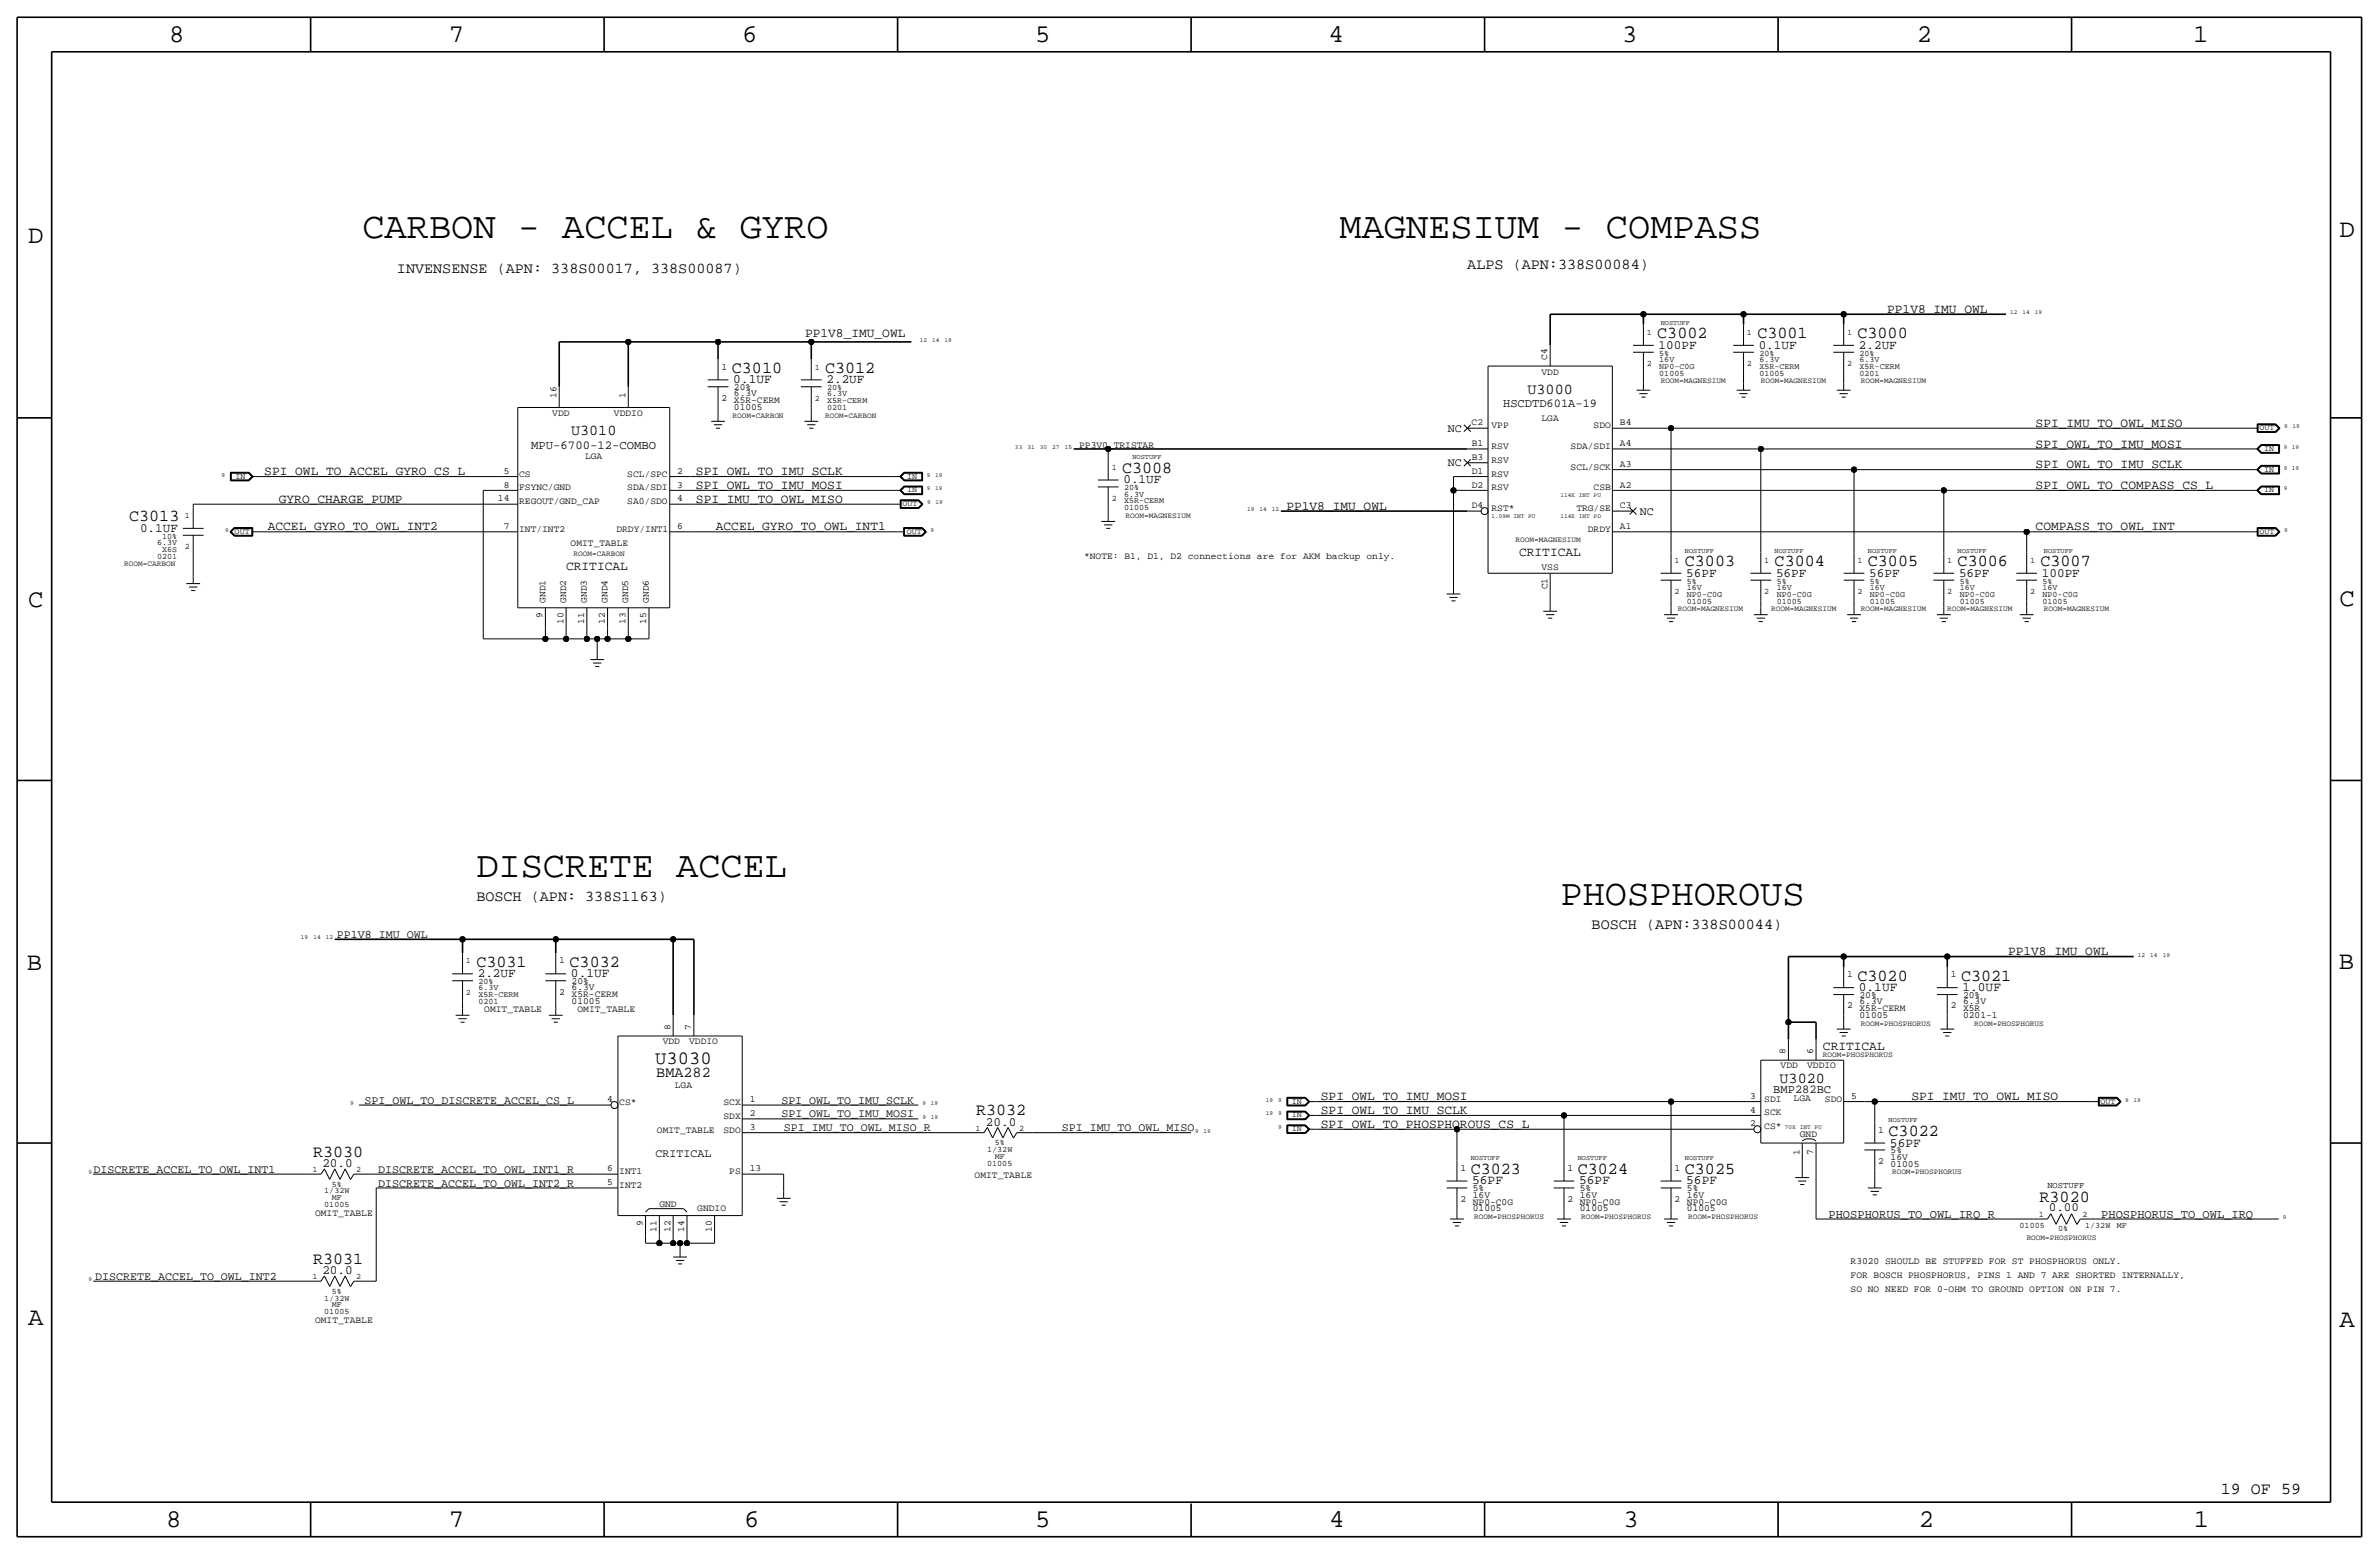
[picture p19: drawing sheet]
<svg xmlns="http://www.w3.org/2000/svg" width="875mm" height="572mm" viewBox="0 0 875 572" stroke-linecap="round" stroke-linejoin="round" font-family="sans-serif">
<defs><g id="words">
<g font-size="13.6">
<text x="133.3" y="87.6">CARBON - ACCEL &amp; GYRO</text>
<text x="492.7" y="87.6">MAGNESIUM - COMPASS</text>
<text x="175.2" y="322.6">DISCRETE ACCEL</text>
<text x="574" y="332.7">PHOSPHOROUS</text>
</g>
<g font-size="9.4">
<text x="62.2" y="15.5">8</text>
<text x="165.1" y="15.5">7</text>
<text x="273" y="15.5">6</text>
<text x="380.7" y="15.5">5</text>
<text x="488.7" y="15.5">4</text>
<text x="596.6" y="15.5">3</text>
<text x="705" y="15.5">2</text>
<text x="806.6" y="15.5">1</text>
<text x="10.4" y="89.4">D</text>
<text x="860.5" y="87.1">D</text>
<text x="10.4" y="223.3">C</text>
<text x="860.5" y="222.8">C</text>
<text x="9.9" y="356.6">B</text>
<text x="860.2" y="356.4">B</text>
<text x="10.4" y="487.4">A</text>
<text x="860.5" y="488.2">A</text>
<text x="61.2" y="561.6">8</text>
<text x="165.1" y="561.6">7</text>
<text x="273.8" y="561.6">6</text>
<text x="380.7" y="561.6">5</text>
<text x="488.9" y="561.6">4</text>
<text x="597.1" y="561.6">3</text>
<text x="705.8" y="561.6">2</text>
<text x="806.9" y="561.6">1</text>
</g>
<text font-size="6.9" x="241" y="391.2">U3030</text>
<g font-size="6.2">
<text x="609.5" y="124.5">C3002</text>
<text x="646.4" y="124.5">C3001</text>
<text x="683.2" y="124.5">C3000</text>
<text x="269.2" y="137.2">C3010</text>
<text x="303.5" y="137.2">C3012</text>
<text x="412.7" y="174">C3008</text>
<text x="47.5" y="191.8">C3013</text>
<text x="619.7" y="208.3">C3003</text>
<text x="652.7" y="208.3">C3004</text>
<text x="687" y="208.3">C3005</text>
<text x="720" y="208.3">C3006</text>
<text x="750.5" y="208.3">C3007</text>
<text x="175.2" y="355.6">C3031</text>
<text x="209.5" y="355.6">C3032</text>
<text x="683.2" y="360.7">C3020</text>
<text x="721.3" y="360.7">C3021</text>
<text x="359" y="410.2">R3032</text>
<text x="694.6" y="417.8">C3022</text>
<text x="115.2" y="425.5">R3030</text>
<text x="541" y="431.8">C3023</text>
<text x="580.3" y="431.8">C3024</text>
<text x="619.7" y="431.8">C3025</text>
<text x="750.2" y="442">R3020</text>
<text x="115.2" y="464.8">R3031</text>
<text x="816.8" y="549.5">19 OF 59</text>
</g>
<g font-size="5.6">
<text x="146" y="100.3">INVENSENSE (APN: 338S00017, 338S00087)</text>
<text x="539.7" y="99.1">ALPS (APN:338S00084)</text>
<text x="561.8" y="144.8">U3000</text>
<text x="210" y="160">U3010</text>
<text x="175.2" y="331.5">BOSCH (APN: 338S1163)</text>
<text x="585.4" y="341.6">BOSCH (APN:338S00044)</text>
<text x="241.4" y="396.2">BMA282</text>
<text x="654.5" y="398.3">U3020</text>
</g>
<g font-size="4.7">
<text x="694.1" y="115.1">PP1V8_IMU_OWL</text>
<text x="296.1" y="123.9">PP1V8_IMU_OWL</text>
<text x="610.1" y="128.3">100PF</text>
<text x="646.9" y="128.3">0.1UF</text>
<text x="683.7" y="128.3">2.2UF</text>
<text x="269.7" y="141">0.1UF</text>
<text x="304" y="141">2.2UF</text>
<text x="748.7" y="157">SPI_IMU_TO_OWL_MISO</text>
<text x="748.7" y="164.6">SPI_OWL_TO_IMU_MOSI</text>
<text x="748.7" y="172.2">SPI_OWL_TO_IMU_SCLK</text>
<text x="97.2" y="174.8">SPI_OWL_TO_ACCEL_GYRO_CS_L</text>
<text x="256" y="174.8">SPI_OWL_TO_IMU_SCLK</text>
<text x="256" y="179.8">SPI_OWL_TO_IMU_MOSI</text>
<text x="413.2" y="177.8">0.1UF</text>
<text x="748.7" y="179.8">SPI_OWL_TO_COMPASS_CS_L</text>
<text x="102.6" y="184.9">GYRO_CHARGE_PUMP</text>
<text x="256" y="184.9">SPI_IMU_TO_OWL_MISO</text>
<text x="473.2" y="187.5">PP1V8_IMU_OWL</text>
<text x="51.5" y="195.6">0.1UF</text>
<text x="98.5" y="195.1">ACCEL_GYRO_TO_OWL_INT2</text>
<text x="263.3" y="195.1">ACCEL_GYRO_TO_OWL_INT1</text>
<text x="748.7" y="195.1">COMPASS_TO_OWL_INT</text>
<text x="208.2" y="209.5">CRITICAL</text>
<text x="558.7" y="204.5">CRITICAL</text>
<text x="620.2" y="212.1">56PF</text>
<text x="653.2" y="212.1">56PF</text>
<text x="687.5" y="212.1">56PF</text>
<text x="720.5" y="212.1">56PF</text>
<text x="751" y="212.1">100PF</text>
<text x="738.6" y="351.3">PP1V8_IMU_OWL</text>
<text x="175.7" y="359.4">2.2UF</text>
<text x="210" y="359.4">0.1UF</text>
<text x="683.7" y="364.5">0.1UF</text>
<text x="721.8" y="364.5">1.0UF</text>
<text x="670.5" y="386.1">CRITICAL</text>
<text x="485.9" y="404.6">SPI_OWL_TO_IMU_MOSI</text>
<text x="703" y="404.6">SPI_IMU_TO_OWL_MISO</text>
<text x="485.9" y="409.7">SPI_OWL_TO_IMU_SCLK</text>
<text x="362.7" y="414">20.0</text>
<text x="485.9" y="414.8">SPI_OWL_TO_PHOSPHOROUS_CS_L</text>
<text x="695.1" y="421.6">56PF</text>
<text x="118.6" y="429">20.0</text>
<text x="541.5" y="435.6">56PF</text>
<text x="580.8" y="435.6">56PF</text>
<text x="620.2" y="435.6">56PF</text>
<text x="753.6" y="445.5">0.00</text>
<text x="118.6" y="468.4">20.0</text>
</g>
<text font-size="4.5" x="195.4" y="165.1">MPU-6700-12-COMBO</text>
<g font-size="4.4">
<text x="552.9" y="149.9">HSCDTD601A-19</text>
<text x="652.2" y="401.8">BMP282BC</text>
<text x="672.5" y="447.8">PHOSPHORUS_TO_OWL_IRQ_R</text>
<text x="772.9" y="447.8">PHOSPHORUS_TO_OWL_IRQ</text>
</g>
<g font-size="4.3">
<text x="532.5" y="158.8">NC</text>
<text x="532.5" y="171.5">NC</text>
<text x="603.2" y="189.2">NC</text>
<text x="123.9" y="344.9">PP1V8_IMU_OWL</text>
<text x="134.1" y="405.9">SPI_OWL_TO_DISCRETE_ACCEL_CS_L</text>
<text x="287.4" y="405.9">SPI_OWL_TO_IMU_SCLK</text>
<text x="287.4" y="411">SPI_OWL_TO_IMU_MOSI</text>
<text x="288.3" y="416">SPI_IMU_TO_OWL_MISO_R</text>
<text x="390.5" y="416.1">SPI_IMU_TO_OWL_MISO</text>
<text x="241.1" y="425.5">CRITICAL</text>
<text x="34.4" y="431.3">DISCRETE_ACCEL_TO_OWL_INT1</text>
<text x="139.1" y="431.3">DISCRETE_ACCEL_TO_OWL_INT1_R</text>
<text x="139.1" y="436.4">DISCRETE_ACCEL_TO_OWL_INT2_R</text>
<text x="35" y="470.7">DISCRETE_ACCEL_TO_OWL_INT2</text>
</g>
<g font-size="3.5">
<text x="265.4" y="135.9">1</text>
<text x="567" y="137.9">VDD</text>
<text x="569.1" y="132.3" transform="rotate(-90 569.1 132.3)">C4</text>
<text x="270" y="143.5">20%</text>
<text x="204.7" y="146.3" transform="rotate(-90 204.7 146.3)">16</text>
<text x="230.1" y="146.3" transform="rotate(-90 230.1 146.3)">1</text>
<text x="265.4" y="147.3">2</text>
<text x="270" y="145.8">6.3V</text>
<text x="270" y="148.3">X5R-CERM</text>
<text x="203.1" y="152.9">VDD</text>
<text x="225.8" y="153.1">VDDIO</text>
<text x="270" y="150.9">01005</text>
<text x="567" y="154.9">LGA</text>
<text x="541.3" y="156.5">C2</text>
<text x="548.6" y="157.5">VPP</text>
<text x="586.2" y="157.5">SDO</text>
<text x="595.8" y="156.5">B4</text>
<text x="397" y="164.6">PP3V0_TRISTAR</text>
<text x="541.3" y="164.1">B1</text>
<text x="548.6" y="165.1">RSV</text>
<text x="577.7" y="165.1">SDA/SDI</text>
<text x="595.8" y="164.1">A4</text>
<text x="215.2" y="168.9">LGA</text>
<text x="541.3" y="169.2">B3</text>
<text x="548.6" y="170.2">RSV</text>
<text x="577.7" y="172.7">SCL/SCK</text>
<text x="595.8" y="171.7">A3</text>
<text x="185.3" y="179.3">8</text>
<text x="185.3" y="174.2">5</text>
<text x="191" y="175.3">CS</text>
<text x="230.7" y="175.3">SCL/SPC</text>
<text x="249.1" y="179.3">3</text>
<text x="249.1" y="174.2">2</text>
<text x="541.3" y="179.3">D2</text>
<text x="541.3" y="174.2">D1</text>
<text x="548.6" y="175.3">RSV</text>
<text x="595.8" y="179.3">A2</text>
<text x="183.2" y="184.4">14</text>
<text x="191" y="180.3">FSYNC/GND</text>
<text x="191" y="185.4">REGOUT/GND_CAP</text>
<text x="230.7" y="180.3">SDA/SDI</text>
<text x="230.7" y="185.4">SA0/SDO</text>
<text x="249.1" y="184.4">4</text>
<text x="548.6" y="180.3">RSV</text>
<text x="586.2" y="180.3">CSB</text>
<text x="541.3" y="186.9">D4</text>
<text x="548.6" y="188">RST*</text>
<text x="579.8" y="188">TRG/SE</text>
<text x="595.8" y="186.9">C3</text>
<text x="185.3" y="194.6">7</text>
<text x="191" y="195.6">INT/INT2</text>
<text x="226.7" y="195.6">DRDY/INT1</text>
<text x="249.1" y="194.6">6</text>
<text x="584" y="195.6">DRDY</text>
<text x="595.8" y="194.6">A1</text>
<text x="209.9" y="200.7">OMIT_TABLE</text>
<text x="398.7" y="205.7">*NOTE: B1, D1, D2 connections are for AKM backup only.</text>
<text x="567" y="209.5">VSS</text>
<text x="200.6" y="221.7" transform="rotate(-90 200.6 221.7)">GND1</text>
<text x="208.2" y="221.7" transform="rotate(-90 208.2 221.7)">GND2</text>
<text x="215.8" y="221.7" transform="rotate(-90 215.8 221.7)">GND3</text>
<text x="223.5" y="221.7" transform="rotate(-90 223.5 221.7)">GND4</text>
<text x="231.1" y="221.7" transform="rotate(-90 231.1 221.7)">GND5</text>
<text x="238.7" y="221.7" transform="rotate(-90 238.7 221.7)">GND6</text>
<text x="569.2" y="216.8" transform="rotate(-90 569.2 216.8)">C1</text>
<text x="199.6" y="227.4" transform="rotate(-90 199.6 227.4)">9</text>
<text x="207.2" y="229.5" transform="rotate(-90 207.2 229.5)">10</text>
<text x="214.8" y="229.5" transform="rotate(-90 214.8 229.5)">11</text>
<text x="222.5" y="229.5" transform="rotate(-90 222.5 229.5)">12</text>
<text x="230.1" y="229.5" transform="rotate(-90 230.1 229.5)">13</text>
<text x="237.7" y="229.5" transform="rotate(-90 237.7 229.5)">15</text>
<text x="205.7" y="354.3">1</text>
<text x="679.4" y="359.4">1</text>
<text x="717.5" y="359.4">1</text>
<text x="205.7" y="365.8">2</text>
<text x="210.3" y="361.9">20%</text>
<text x="210.3" y="364.2">6.3V</text>
<text x="210.3" y="366.8">X5R-CERM</text>
<text x="210.3" y="369.3">01005</text>
<text x="679.4" y="370.8">2</text>
<text x="684" y="367">20%</text>
<text x="684" y="371.9">X5R-CERM</text>
<text x="684" y="369.3">6.3V</text>
<text x="717.5" y="370.8">2</text>
<text x="722.1" y="367">20%</text>
<text x="722.1" y="371.9">X5R</text>
<text x="722.1" y="369.3">6.3V</text>
<text x="178.1" y="372.1">OMIT_TABLE</text>
<text x="212.4" y="372.1">OMIT_TABLE</text>
<text x="684" y="374.4">01005</text>
<text x="722.1" y="374.4">0201-1</text>
<text x="246.6" y="378.7" transform="rotate(-90 246.6 378.7)">8</text>
<text x="254.2" y="378.7" transform="rotate(-90 254.2 378.7)">7</text>
<text x="243.8" y="384">VDD</text>
<text x="253.5" y="384">VDDIO</text>
<text x="656.8" y="387.6" transform="rotate(-90 656.8 387.6)">8</text>
<text x="667" y="387.6" transform="rotate(-90 667 387.6)">6</text>
<text x="654.9" y="392.8">VDD</text>
<text x="664.7" y="392.7">VDDIO</text>
<text x="248.2" y="400">LGA</text>
<text x="223.4" y="405.4">4</text>
<text x="227.8" y="406.4">CS*</text>
<text x="266.1" y="406.4">SCX</text>
<text x="275.8" y="405.4">1</text>
<text x="643.8" y="404.1">3</text>
<text x="648.9" y="405.1">SDI</text>
<text x="659.7" y="404.9">LGA</text>
<text x="671.3" y="405.1">SDO</text>
<text x="680.9" y="404.1">5</text>
<text x="266.1" y="411.5">SDX</text>
<text x="275.8" y="410.5">2</text>
<text x="643.8" y="409.2">4</text>
<text x="648.9" y="410.2">SCK</text>
<text x="241.6" y="416.6">OMIT_TABLE</text>
<text x="266.1" y="416.6">SDO</text>
<text x="275.8" y="415.5">3</text>
<text x="643.8" y="414.3">2</text>
<text x="648.9" y="415.3">CS*</text>
<text x="662" y="418.1">GND</text>
<text x="690.8" y="416.6">1</text>
<text x="661.9" y="424.8" transform="rotate(-90 661.9 424.8)">1</text>
<text x="667" y="424.8" transform="rotate(-90 667 424.8)">7</text>
<text x="695.4" y="424.2">5%</text>
<text x="223.4" y="430.8">6</text>
<text x="227.8" y="431.8">INT1</text>
<text x="268.3" y="431.8">PS</text>
<text x="275.8" y="430.8">13</text>
<text x="537.2" y="430.5">1</text>
<text x="576.5" y="430.5">1</text>
<text x="615.9" y="430.5">1</text>
<text x="690.8" y="428">2</text>
<text x="695.4" y="429">01005</text>
<text x="695.4" y="426.5">16V</text>
<text x="223.4" y="435.9">5</text>
<text x="227.8" y="436.9">INT2</text>
<text x="358.5" y="433.1">OMIT_TABLE</text>
<text x="242.5" y="444">GND</text>
<text x="537.2" y="442">2</text>
<text x="541.7" y="443">NP0-C0G</text>
<text x="541.7" y="438.1">5%</text>
<text x="541.7" y="440.4">16V</text>
<text x="576.5" y="442">2</text>
<text x="581.1" y="438.1">5%</text>
<text x="581.1" y="440.4">16V</text>
<text x="581.1" y="443">NP0-C0G</text>
<text x="615.9" y="442">2</text>
<text x="620.5" y="438.1">5%</text>
<text x="620.5" y="440.4">16V</text>
<text x="620.5" y="443">NP0-C0G</text>
<text x="115.9" y="447">OMIT_TABLE</text>
<text x="256.5" y="445.3">GNDIO</text>
<text x="541.7" y="445.5">01005</text>
<text x="581.1" y="445.5">01005</text>
<text x="620.5" y="445.5">01005</text>
<text x="236.4" y="450.9" transform="rotate(-90 236.4 450.9)">9</text>
<text x="241.5" y="453.1" transform="rotate(-90 241.5 453.1)">11</text>
<text x="246.6" y="453.1" transform="rotate(-90 246.6 453.1)">12</text>
<text x="251.7" y="453.1" transform="rotate(-90 251.7 453.1)">14</text>
<text x="261.8" y="453.1" transform="rotate(-90 261.8 453.1)">10</text>
<text x="680.7" y="464.8">R3020 SHOULD BE STUFFED FOR ST PHOSPHORUS ONLY.</text>
<text x="680.7" y="469.9">FOR BOSCH PHOSPHORUS, PINS 1 AND 7 ARE SHORTED INTERNALLY,</text>
<text x="680.7" y="475">SO NO NEED FOR 0-OHM TO GROUND OPTION ON PIN 7.</text>
<text x="115.9" y="486.4">OMIT_TABLE</text>
</g>
<text font-size="3.2" x="753.1" y="436.9">NOSTUFF</text>
<g font-size="3.1">
<text x="605.7" y="123.2">1</text>
<text x="642.6" y="123.2">1</text>
<text x="679.4" y="123.2">1</text>
<text x="610.3" y="130.8">5%</text>
<text x="647.1" y="130.8">20%</text>
<text x="684" y="130.8">20%</text>
<text x="299.7" y="135.9">1</text>
<text x="605.7" y="134.6">2</text>
<text x="610.3" y="133.1">16V</text>
<text x="610.3" y="135.6">NP0-C0G</text>
<text x="642.6" y="134.6">2</text>
<text x="647.1" y="135.6">X5R-CERM</text>
<text x="647.1" y="133.1">6.3V</text>
<text x="679.4" y="134.6">2</text>
<text x="684" y="133.1">6.3V</text>
<text x="684" y="135.6">X5R-CERM</text>
<text x="304.2" y="143.5">20%</text>
<text x="610.3" y="138.2">01005</text>
<text x="647.1" y="138.2">01005</text>
<text x="684" y="138.2">0201</text>
<text x="299.7" y="147.3">2</text>
<text x="304.2" y="145.8">6.3V</text>
<text x="304.2" y="148.3">X5R-CERM</text>
<text x="304.2" y="150.9">0201</text>
<text x="831" y="158.2">OUT</text>
<text x="832.8" y="165.9">IN</text>
<text x="408.9" y="172.7">1</text>
<text x="832.8" y="173.5">IN</text>
<text x="86.6" y="176">IN</text>
<text x="333.7" y="176">IN</text>
<text x="333.7" y="181.1">IN</text>
<text x="408.9" y="184.2">2</text>
<text x="413.5" y="182.6">6.3V</text>
<text x="413.5" y="185.2">X5R-CERM</text>
<text x="413.5" y="180.3">20%</text>
<text x="832.8" y="181.1">IN</text>
<text x="67.9" y="190.5">1</text>
<text x="331.9" y="186.2">OUT</text>
<text x="413.5" y="187.7">01005</text>
<text x="86.3" y="196.3">OUT</text>
<text x="333.5" y="196.3">OUT</text>
<text x="831" y="196.3">OUT</text>
<text x="57.8" y="200.4">6.3V</text>
<text x="59.7" y="202.9">X6S</text>
<text x="59.7" y="198.1">10%</text>
<text x="67.9" y="201.9">2</text>
<text x="57.8" y="205.5">0201</text>
<text x="615.9" y="207">1</text>
<text x="648.9" y="207">1</text>
<text x="683.2" y="207">1</text>
<text x="716.2" y="207">1</text>
<text x="746.7" y="207">1</text>
<text x="620.5" y="214.6">5%</text>
<text x="653.5" y="214.6">5%</text>
<text x="687.8" y="214.6">5%</text>
<text x="720.8" y="214.6">5%</text>
<text x="751.3" y="214.6">5%</text>
<text x="615.9" y="218.4">2</text>
<text x="620.5" y="222">01005</text>
<text x="620.5" y="216.9">16V</text>
<text x="620.5" y="219.5">NP0-C0G</text>
<text x="648.9" y="218.4">2</text>
<text x="653.5" y="222">01005</text>
<text x="653.5" y="216.9">16V</text>
<text x="653.5" y="219.5">NP0-C0G</text>
<text x="683.2" y="218.4">2</text>
<text x="687.8" y="222">01005</text>
<text x="687.8" y="219.5">NP0-C0G</text>
<text x="687.8" y="216.9">16V</text>
<text x="716.2" y="218.4">2</text>
<text x="720.8" y="222">01005</text>
<text x="720.8" y="216.9">16V</text>
<text x="720.8" y="219.5">NP0-C0G</text>
<text x="746.7" y="218.4">2</text>
<text x="751.3" y="219.5">NP0-C0G</text>
<text x="751.3" y="216.9">16V</text>
<text x="751.3" y="222">01005</text>
<text x="171.4" y="354.3">1</text>
<text x="171.4" y="365.8">2</text>
<text x="176" y="364.2">6.3V</text>
<text x="176" y="361.9">20%</text>
<text x="176" y="369.3">0201</text>
<text x="176" y="366.8">X5R-CERM</text>
<text x="475.2" y="405.9">IN</text>
<text x="772.6" y="405.9">OUT</text>
<text x="475.2" y="411">IN</text>
<text x="358.8" y="415.8">1</text>
<text x="374.9" y="415.8">2</text>
<text x="475.2" y="416.1">IN</text>
<text x="363.1" y="423.7">1/32W</text>
<text x="365.9" y="421.1">5%</text>
<text x="114.9" y="431">1</text>
<text x="131" y="431">2</text>
<text x="363.1" y="428.8">01005</text>
<text x="365.9" y="426.2">MF</text>
<text x="122.1" y="436.4">5%</text>
<text x="119.3" y="438.9">1/32W</text>
<text x="119.3" y="444">01005</text>
<text x="122.1" y="441.5">MF</text>
<text x="749.9" y="447.5">1</text>
<text x="766" y="447.5">2</text>
<text x="742.8" y="451.6">01005</text>
<text x="757.1" y="452.9">0%</text>
<text x="767" y="451.6">1/32W</text>
<text x="778.6" y="451.6">MF</text>
<text x="114.9" y="470.4">1</text>
<text x="131" y="470.4">2</text>
<text x="119.3" y="478.3">1/32W</text>
<text x="122.1" y="475.7">5%</text>
<text x="119.3" y="483.4">01005</text>
<text x="122.1" y="480.8">MF</text>
</g>
<g font-size="2.9">
<text x="610.8" y="141">ROOM=MAGNESIUM</text>
<text x="647.6" y="141">ROOM=MAGNESIUM</text>
<text x="684.5" y="141">ROOM=MAGNESIUM</text>
<text x="269.4" y="153.7">ROOM=CARBON</text>
<text x="303.5" y="153.7">ROOM=CARBON</text>
<text x="414" y="190.5">ROOM=MAGNESIUM</text>
<text x="557.5" y="199.4">ROOM=MAGNESIUM</text>
<text x="45.7" y="208.3">ROOM=CARBON</text>
<text x="211" y="204.5">ROOM=CARBON</text>
<text x="617.2" y="224.8">ROOM=MAGNESIUM</text>
<text x="651.5" y="224.8">ROOM=MAGNESIUM</text>
<text x="684.5" y="224.8">ROOM=MAGNESIUM</text>
<text x="716.2" y="224.8">ROOM=MAGNESIUM</text>
<text x="751.8" y="224.8">ROOM=MAGNESIUM</text>
<text x="684.5" y="377.2">ROOM=PHOSPHORUS</text>
<text x="726.1" y="377.2">ROOM=PHOSPHORUS</text>
<text x="670.5" y="388.6">ROOM=PHOSPHORUS</text>
<text x="695.9" y="431.8">ROOM=PHOSPHORUS</text>
<text x="542.2" y="448.3">ROOM=PHOSPHORUS</text>
<text x="581.6" y="448.3">ROOM=PHOSPHORUS</text>
<text x="621" y="448.3">ROOM=PHOSPHORUS</text>
<text x="745.4" y="455.9">ROOM=PHOSPHORUS</text>
</g>
<g font-size="2.6">
<text x="610.8" y="119.4">NOSTUFF</text>
<text x="416.5" y="168.9">NOSTUFF</text>
<text x="619.7" y="203.2">NOSTUFF</text>
<text x="652.7" y="203.2">NOSTUFF</text>
<text x="687" y="203.2">NOSTUFF</text>
<text x="720" y="203.2">NOSTUFF</text>
<text x="751.8" y="203.2">NOSTUFF</text>
<text x="694.6" y="412.7">NOSTUFF</text>
<text x="541" y="426.7">NOSTUFF</text>
<text x="580.3" y="426.7">NOSTUFF</text>
<text x="619.7" y="426.7">NOSTUFF</text>
</g>
<g font-size="2.3">
<text x="739.3" y="115.6">12</text>
<text x="743.9" y="115.6">14</text>
<text x="748.5" y="115.6">19</text>
<text x="338.3" y="125.7">12</text>
<text x="342.9" y="125.7">14</text>
<text x="347.4" y="125.7">19</text>
<text x="840.1" y="157.5">9</text>
<text x="843.2" y="157.5">19</text>
<text x="373.3" y="165.1">33</text>
<text x="377.9" y="165.1">31</text>
<text x="382.5" y="165.1">30</text>
<text x="387" y="165.1">27</text>
<text x="391.6" y="165.1">15</text>
<text x="840" y="165.1">9</text>
<text x="843" y="165.1">19</text>
<text x="840" y="172.7">9</text>
<text x="843" y="172.7">19</text>
<text x="81.5" y="175.3">9</text>
<text x="340.9" y="175.3">9</text>
<text x="343.9" y="175.3">19</text>
<text x="340.9" y="180.3">9</text>
<text x="341" y="185.4">9</text>
<text x="343.9" y="180.3">19</text>
<text x="344.1" y="185.4">19</text>
<text x="574" y="182.9">114K INT PU</text>
<text x="840" y="180.3">9</text>
<text x="458.7" y="188">19</text>
<text x="463.2" y="188">14</text>
<text x="467.8" y="188">12</text>
<text x="548.6" y="190.5">1.09M INT PU</text>
<text x="574" y="190.5">114K INT PD</text>
<text x="82.9" y="195.6">9</text>
<text x="342.3" y="195.6">9</text>
<text x="840.1" y="195.6">9</text>
<text x="110.7" y="345.4">19</text>
<text x="115.3" y="345.4">14</text>
<text x="119.8" y="345.4">12</text>
<text x="786.3" y="351.8">12</text>
<text x="790.9" y="351.8">14</text>
<text x="795.5" y="351.8">19</text>
<text x="128.8" y="406.4">9</text>
<text x="339.3" y="406.4">9</text>
<text x="342.3" y="406.4">19</text>
<text x="465.5" y="405.1">19</text>
<text x="470.1" y="405.1">9</text>
<text x="781.7" y="405.1">9</text>
<text x="784.8" y="405.1">19</text>
<text x="339.3" y="411.5">9</text>
<text x="342.3" y="411.5">19</text>
<text x="465.5" y="410.2">19</text>
<text x="470.1" y="410.2">9</text>
<text x="439.6" y="416.6">9</text>
<text x="442.7" y="416.6">19</text>
<text x="470.1" y="415.3">9</text>
<text x="656.5" y="415.3">70K INT PU</text>
<text x="32.5" y="431.8">9</text>
<text x="839.7" y="448.3">9</text>
<text x="32.5" y="471.2">9</text>
</g>
</g></defs>
<g fill="none" stroke="#000" stroke-width=".37">
<path d="M604.5 119.4v7.6zM641.3 119.4v7.6zM678.1 119.4v7.6zM260.3 139.7h7.6zM264.1 132.1v7.6zM294.6 139.7h7.6zM298.4 132.1v7.6zM547.3 134.6h45.7zM547.3 134.6v76.2zM570.2 127v7.6zM593 134.6v76.2zM600.7 129.5h7.6z"/>
<path d="M600.7 127h7.6zM604.5 137.2v3.8zM604.5 129.5v7.7zM637.5 129.5h7.6zM637.5 127h7.6zM641.3 137.2v3.8zM641.3 129.5v7.7zM674.3 127h7.6zM674.3 129.5h7.6zM678.1 137.2v3.8zM678.1 129.5v7.7zM190.4 149.9h55.9z"/>
<path d="M190.4 149.9v73.6zM205.7 142.2v7.7zM231.1 142.2v7.7zM246.3 149.9v73.6zM260.3 142.2h7.6zM261.6 154.9h5zM262.6 156.2h3zM263.3 157.5h1.6zM264.1 149.9v2.5zM264.1 142.2v7.7zM264.1 152.4v2.5zM294.6 142.2h7.6z"/>
<path d="M295.9 154.9h5zM296.9 156.2h3zM297.6 157.5h1.6zM298.4 149.9v2.5zM298.4 142.2v7.7zM298.4 152.4v2.5zM538.4 158.8l2.6-2.6zM538.4 156.2l2.6 2.6zM539.7 157.5h7.6zM593 157.5h7.7zM600.7 157.5h13.9zM601.9 143.5h5.1z"/>
<path d="M602.9 144.8h3.1zM603.7 146.1h1.5zM604.5 141v2.5zM614.6 157.5v45.7zM614.6 157.5h213.4zM638.8 143.5h5zM639.8 144.8h3zM640.5 146.1h1.6zM641.3 141v2.5zM675.6 143.5h5.1zM676.6 144.8h3.1zM677.4 146.1h1.5z"/>
<path d="M678.1 141v2.5zM828 157.5h2.5zM830.2 159.1h6.8zM830.2 155.9v3.2zM830.2 155.9h6.8zM830.3 156h6.7zM830.3 156v3zM830.3 159h6.7zM830.4 156.1h6.5zM830.4 156.1v2.8zM830.4 158.9h6.5zM830.5 156.2h6.4z"/>
<path d="M830.5 156.2v2.6zM830.5 158.8h6.4zM836.9 158.8l1.3-1.3zM836.9 156.2l1.3 1.3zM836.9 158.9l1.4-1.4zM836.9 156.1l1.4 1.4zM837 159l1.5-1.5zM837 156l1.5 1.5zM837 155.9l1.6 1.6zM838.6 157.5l-1.6 1.6zM84.7 173.7v3.1zM84.7 176.8h6.8z"/>
<path d="M84.7 173.7h6.8zM84.8 173.8h6.7zM84.8 173.8v2.9zM84.8 176.7h6.7zM84.9 173.9v2.7zM84.9 176.6h6.5zM84.9 173.9h6.5zM85 174h6.4zM85 174v2.5zM85 176.5h6.4zM91.4 176.5l1.3-1.2zM91.4 174l1.3 1.3z"/>
<path d="M91.4 176.6l1.4-1.3zM91.4 173.9l1.4 1.4zM91.5 173.8l1.5 1.5zM91.5 176.7l1.5-1.4zM91.5 173.7l1.6 1.6zM91.5 176.8l1.6-1.5zM92.7 175.3h2.5zM95.2 175.3h87.6zM182.8 175.3h7.6zM246.3 175.3h7.6zM253.9 175.3h75zM328.9 175.3h2.5z"/>
<path d="M331 175.3l1.5-1.6zM331 175.3l1.5 1.5zM331.1 175.3l1.5-1.5zM331.1 175.3l1.5 1.4zM331.3 175.3l1.3-1.4zM331.3 175.3l1.3 1.3zM331.4 175.3l1.3-1.3zM331.4 175.3l1.3 1.2zM332.5 176.8h6.8zM332.5 178.8h6.8zM332.5 173.7h6.8zM332.6 178.9h6.6z"/>
<path d="M332.6 173.8h6.6zM332.6 176.7h6.6zM332.6 179h6.5zM332.6 173.9h6.5zM332.6 176.6h6.5zM332.7 179.1h6.3zM332.7 174h6.3zM332.7 176.5h6.3zM339 179.1v2.5zM339 174v2.5zM339.1 179v2.7zM339.1 173.9v2.7z"/>
<path d="M339.2 178.9v2.9zM339.2 173.8v2.9zM339.3 178.8v3.1zM339.3 173.7v3.1zM403.8 179.1h7.6zM403.8 176.5h7.6zM407.6 165.1v3.8zM407.6 168.9v7.6zM407.6 179.1v7.6zM534.6 175.3v5zM534.6 175.3h5.1zM538.4 171.5l2.6-2.6z"/>
<path d="M538.4 168.9l2.6 2.6zM539.7 175.3h7.6zM539.7 165.1h7.6zM539.7 170.2h7.6zM593 165.1h7.7zM593 172.7h7.7zM600.7 172.7h81.2zM600.7 165.1h47zM647.7 165.1v38.1zM647.7 165.1h180.3zM681.9 172.7v30.5zM681.9 172.7h146.1z"/>
<path d="M828 172.7h2.5zM828 165.1h2.5zM830.1 172.7l1.5 1.6zM830.1 165.1l1.5 1.6zM830.1 172.7l1.5-1.6zM830.1 165.1l1.5-1.6zM830.2 172.7l1.5-1.5zM830.2 165.1l1.5-1.5zM830.2 172.7l1.5 1.5zM830.2 165.1l1.5 1.5zM830.4 172.7l1.3-1.4zM830.4 165.1l1.3-1.4z"/>
<path d="M830.4 172.7l1.3 1.4zM830.4 165.1l1.3 1.4zM830.5 172.7l1.3-1.3zM830.5 165.1l1.3-1.3zM830.5 172.7l1.3 1.3zM830.5 165.1l1.3 1.3zM831.6 171.1h6.9zM831.6 163.5h6.9zM831.6 178.8h6.9zM831.6 174.3h6.9zM831.6 166.7h6.9zM831.7 174.2h6.7z"/>
<path d="M831.7 166.6h6.7zM831.7 171.2h6.7zM831.7 163.6h6.7zM831.7 178.9h6.7zM831.7 174.1h6.5zM831.7 166.5h6.5zM831.7 171.3h6.6zM831.7 163.7h6.6zM831.7 179h6.6zM831.8 171.5h6.4zM831.8 174h6.4zM831.8 163.8h6.4z"/>
<path d="M831.8 166.4h6.4zM831.8 179.1h6.4zM838.2 171.5v2.5zM838.2 163.8v2.6zM838.2 179.1v2.5zM838.2 171.3v2.8zM838.2 163.7v2.8zM838.2 179v2.7zM838.4 171.2v3zM838.4 163.6v3zM838.4 178.9v2.9zM838.5 171.1v3.2z"/>
<path d="M838.5 163.5v3.2zM838.5 178.8v3.1zM67.3 194.3h7.6zM67.3 196.9h7.6zM71.1 185.4h111.7zM71.1 185.4v1.3zM71.1 186.7v7.6zM71.1 196.8v7.7zM84.6 195.6l1.6-1.6zM84.6 195.6l1.6 1.6zM84.7 195.6l1.5 1.5zM84.7 195.6l1.5-1.5z"/>
<path d="M84.9 195.6l1.4-1.4zM84.9 195.6l1.4 1.4zM85 195.6l1.3-1.3zM85 195.6l1.3 1.3zM86.2 197.2h6.8zM86.2 194h6.8zM86.2 197.1h6.7zM86.2 194.1h6.7zM86.3 194.2h6.5zM86.3 197h6.5zM86.3 194.3h6.4zM86.3 196.9h6.4z"/>
<path d="M92.7 195.6h2.5zM92.7 194.3v2.6zM92.8 194.2v2.8zM92.9 194.1v3zM93 194v3.2zM95.2 195.6h87.6zM177.7 180.3h5.1zM177.7 180.3v54.6zM182.8 185.4h7.6zM182.8 180.3h7.6zM182.8 195.6h7.6zM246.3 195.6h7.6z"/>
<path d="M246.3 180.3h7.6zM246.3 185.4h7.6zM253.9 185.4h75zM253.9 180.3h75zM253.9 195.6h76.2zM328.9 185.4h2.5zM328.9 180.3h2.5zM330.1 195.6h2.6zM331 180.3l1.5-1.5zM331 180.3l1.5 1.6zM331.1 187h6.8zM331.1 183.8v3.2z"/>
<path d="M331.1 180.3l1.5-1.4zM331.1 183.8h6.8zM331.1 180.3l1.5 1.5zM331.2 183.9v3zM331.2 186.9h6.7zM331.2 183.9h6.7zM331.3 180.3l1.3-1.3zM331.3 180.3l1.3 1.4zM331.3 184h6.5zM331.3 184v2.8zM331.3 186.8h6.5zM331.4 184.2h6.4z"/>
<path d="M331.4 184.2v2.5zM331.4 186.7h6.4zM331.4 180.3l1.3-1.2zM331.4 180.3l1.3 1.3zM332.4 194h6.8zM332.4 194v3.2zM332.4 197.2h6.8zM332.5 194.1v3zM332.5 197.1h6.6zM332.5 194.1h6.6zM332.5 181.9h6.8zM332.6 194.2v2.8z"/>
<path d="M332.6 197h6.5zM332.6 194.2h6.5zM332.6 181.8h6.6zM332.6 181.7h6.5zM332.7 194.3h6.3zM332.7 194.3v2.6zM332.7 196.9h6.3zM332.7 181.6h6.3zM337.8 186.7l1.2-1.3zM337.8 184.1l1.2 1.3zM337.8 186.8l1.4-1.4zM337.8 184l1.4 1.4z"/>
<path d="M337.9 183.9l1.4 1.5zM337.9 186.9l1.4-1.5zM337.9 183.8l1.6 1.6zM337.9 187l1.6-1.6zM339 194.3l1.3 1.3zM339 196.9l1.3-1.3zM339.1 197l1.4-1.4zM339.1 194.2l1.4 1.4zM339.1 197.1l1.5-1.5zM339.1 194.1l1.5 1.5zM339.2 197.2l1.6-1.6zM339.2 194l1.6 1.6z"/>
<path d="M405.1 191.8h5.1zM406.1 193h3zM406.9 194.3h1.5zM407.6 186.7v2.5zM407.6 189.2v2.6zM534.6 180.3v35.6zM534.6 180.3h5.1zM539.7 188h5.1zM539.7 180.3h7.6zM593 180.3h7.7zM593 188h7.7zM593 195.6h7.7z"/>
<path d="M599.4 189.2l2.5-2.5zM599.4 186.7l2.5 2.5zM600.7 180.3h114.3zM600.7 195.6h144.7zM715 180.3v22.9zM715 180.3h113zM745.4 195.6v7.6zM745.4 195.6h82.6zM828 180.3h2.5zM828 195.6h2.5zM830.1 180.3l1.5 1.6zM830.1 180.3l1.5-1.5z"/>
<path d="M830.2 180.3l1.5-1.4zM830.2 197.2h6.8zM830.2 194v3.2zM830.2 194h6.8zM830.2 180.3l1.5 1.5zM830.3 194.1h6.7zM830.3 194.1v3zM830.3 197.1h6.7zM830.4 180.3l1.3-1.3zM830.4 180.3l1.3 1.4zM830.4 194.2h6.5zM830.4 194.2v2.8z"/>
<path d="M830.4 197h6.5zM830.5 180.3l1.3-1.2zM830.5 194.3h6.4zM830.5 194.3v2.6zM830.5 196.9h6.4zM830.5 180.3l1.3 1.3zM831.6 181.9h6.9zM831.7 181.8h6.7zM831.7 181.7h6.5zM831.8 181.6h6.4zM836.9 196.9l1.3-1.3zM836.9 194.3l1.3 1.3z"/>
<path d="M836.9 194.2l1.4 1.4zM837 197.1l1.5-1.5zM837 194.1l1.5 1.5zM837 194l1.6 1.6zM837 197.2l1.6-1.6zM838.3 195.6l-1.4 1.4zM68.5 214.6h5.1zM69.5 215.9h3.1zM70.3 217.2h1.5zM71.1 204.5v7.6zM71.1 212.1v2.5zM532.1 218.4h5.1z"/>
<path d="M533.1 219.7h3zM534.6 215.9v2.5zM547.3 210.8h45.7zM570.2 218.4v3.9zM570.2 210.8v7.6zM610.8 210.8h7.6zM610.8 213.4h7.6zM614.6 203.2v7.6zM614.6 213.4v7.6zM643.8 213.4h7.7zM643.8 210.8h7.7zM647.7 203.2v7.6z"/>
<path d="M647.7 213.4v7.6zM678.1 213.4h7.7zM678.1 210.8h7.7zM681.9 203.2v7.6zM681.9 213.4v7.6zM711.2 213.4h7.6zM711.2 210.8h7.6zM715 203.2v7.6zM715 213.4v7.6zM741.6 210.8h7.7zM741.6 213.4h7.7zM745.4 203.2v7.6z"/>
<path d="M745.4 213.4v7.6zM177.7 235h22.9zM190.4 223.5h55.9zM200.6 235h7.6zM200.6 231.1v3.9zM200.6 223.5v7.6zM208.2 235h7.6zM208.2 231.1v3.9zM208.2 223.5v7.6zM215.8 231.1v3.9zM215.8 235h3.9zM215.8 223.5v7.6z"/>
<path d="M219.7 235h3.8zM219.7 235v5zM223.5 235h7.6zM223.5 231.1v3.9zM223.5 223.5v7.6zM231.1 231.1v3.9zM231.1 235h7.6zM231.1 223.5v7.6zM238.7 231.1v3.9zM238.7 223.5v7.6zM533.9 221h1.5zM567.6 224.8h5.1z"/>
<path d="M568.7 226.1h3zM569.4 227.3h1.5zM570.2 222.3v2.5zM612.1 226.1h5.1zM613.1 227.3h3.1zM613.9 228.6h1.5zM614.6 221v2.5zM614.6 223.5v2.6zM645.1 226.1h5.1zM646.1 227.3h3.1zM646.9 228.6h1.5zM647.7 221v2.5z"/>
<path d="M647.7 223.5v2.6zM679.4 226.1h5.1zM680.4 227.3h3.1zM681.2 228.6h1.5zM681.9 221v2.5zM681.9 223.5v2.6zM712.4 226.1h5.1zM713.4 227.3h3.1zM714.2 228.6h1.5zM715 221v2.5zM715 223.5v2.6zM742.9 226.1h5.1z"/>
<path d="M743.9 227.3h3.1zM744.7 228.6h1.5zM745.4 221v2.5zM745.4 223.5v2.6zM217.1 242.6h5.1zM218.1 243.8h3.1zM218.9 245.1h1.5zM219.7 240v2.6zM166.3 358.1h7.6zM170.1 350.5v7.6zM200.6 358.1h7.6zM204.4 350.5v7.6z"/>
<path d="M678.1 355.6v7.6zM716.2 355.6v7.6zM166.3 360.7h7.6zM167.6 373.4h5.1zM168.6 374.6h3.1zM169.4 375.9h1.5zM170.1 368.3v2.5zM170.1 360.7v7.6zM170.1 370.8v2.6zM200.6 360.7h7.6zM201.9 373.4h5.1zM202.9 374.6h3z"/>
<path d="M203.7 375.9h1.5zM204.4 368.3v2.5zM204.4 360.7v7.6zM204.4 370.8v2.6zM247.6 373.4v7.6zM255.2 373.4v7.6zM674.3 363.2h7.6zM674.3 365.8h7.6zM675.6 378.5h5.1zM676.6 379.7h3.1zM678.1 373.4v2.5zM678.1 365.8v7.6z"/>
<path d="M678.1 375.9v2.6zM712.4 363.2h7.6zM712.4 365.8h7.6zM713.7 378.5h5.1zM714.7 379.7h3.1zM716.2 373.4v2.5zM716.2 365.8v7.6zM716.2 375.9v2.6zM227.3 381v66zM227.3 381h45.7zM273 381v66zM647.7 389.9v30.5z"/>
<path d="M647.7 389.9h30.4zM657.8 382.3v7.6zM668 382.3v7.6zM677.4 381h1.5zM678.1 389.9v30.5zM715.5 381h1.5zM132 406.4h87.7zM219.7 406.4h5zM273 411.5h7.6zM273 416.6h7.6zM273 406.4h7.6zM280.6 411.5h57.2z"/>
<path d="M280.6 416.6h76.2zM280.6 406.4h57.2zM356.8 416.6h5.1zM363.2 414.6l1.9 3.9zM363.2 414.6l-1.3 2zM367 414.6l-1.9 3.9zM367 414.6l1.9 3.9zM370.8 414.6l-1.9 3.9zM370.8 414.6l1.9 3.9zM374 416.6h5.7zM374 416.6l-1.3 2zM379.7 416.6h58.4z"/>
<path d="M473.4 408.6v3.2zM473.4 411.8h6.8zM473.4 403.6v3.1zM473.4 406.7h6.8zM473.4 413.7v3.2zM473.4 416.9h6.8zM473.4 408.6h6.8zM473.4 403.6h6.8zM473.4 413.7h6.8zM473.5 408.7h6.6zM473.5 403.7h6.6zM473.5 413.8h6.6z"/>
<path d="M473.5 408.7v3zM473.5 411.7h6.6zM473.5 403.7v2.9zM473.5 406.6h6.6zM473.5 413.8v3zM473.5 416.8h6.6zM473.6 408.8h6.5zM473.6 403.8h6.5zM473.6 413.9h6.5zM473.6 408.8v2.8zM473.6 411.6h6.5zM473.6 403.8v2.7z"/>
<path d="M473.6 406.5h6.5zM473.6 413.9v2.8zM473.6 416.7h6.5zM473.7 408.9h6.3zM473.7 403.9h6.3zM473.7 414h6.3zM473.7 408.9v2.6zM473.7 411.5h6.3zM473.7 403.9v2.5zM473.7 406.4h6.3zM473.7 414v2.6zM473.7 416.6h6.3z"/>
<path d="M480 408.9l1.3 1.3zM480 403.9l1.3 1.2zM480 414l1.3 1.3zM480 411.5l1.3-1.3zM480 406.4l1.3-1.3zM480 416.6l1.3-1.3zM480.1 411.6l1.3-1.4zM480.1 406.5l1.3-1.4zM480.1 416.7l1.3-1.4zM480.1 408.8l1.3 1.4zM480.1 403.8l1.3 1.3zM480.1 413.9l1.3 1.4z"/>
<path d="M480.1 411.7l1.5-1.5zM480.1 406.6l1.5-1.5zM480.1 416.8l1.5-1.5zM480.1 408.7l1.5 1.5zM480.1 403.7l1.5 1.4zM480.1 413.8l1.5 1.5zM480.2 408.6l1.5 1.6zM480.2 403.6l1.5 1.5zM480.2 413.7l1.5 1.6zM480.2 411.8l1.5-1.6zM480.2 406.7l1.5-1.6zM480.2 416.9l1.5-1.6z"/>
<path d="M481.3 410.2h2.5zM481.3 405.1h2.5zM481.3 415.3h2.5zM483.8 405.1h130.8zM483.8 410.2h91.5zM483.8 415.3h52.1zM535.9 415.3h104.1zM535.9 415.3v11.4zM575.3 410.2h64.7zM575.3 410.2v16.5zM614.6 405.1h25.4zM614.6 405.1v21.6z"/>
<path d="M640 415.3h5.1zM640 410.2h7.7zM640 405.1h7.7zM662.9 419.6l1.3-.8zM664.2 418.8h2.5zM666.7 418.8l1.3 .8zM678.1 405.1h7.7zM685.8 405.1h3.8zM689.6 405.1h80zM689.6 405.1v7.6zM689.6 412.8v7.6zM769.6 405.1h2.5z"/>
<path d="M771.8 406.7h6.8zM771.8 403.6v3.1zM771.8 403.6h6.8zM771.9 403.7h6.7zM771.9 403.7v2.9zM771.9 406.6h6.7zM772 403.8h6.5zM772 403.8v2.7zM772 406.5h6.5zM772.1 403.9h6.4zM772.1 403.9v2.5zM772.1 406.4h6.4z"/>
<path d="M778.5 406.4l1.2-1.3zM778.5 403.9l1.2 1.2zM778.5 403.8l1.4 1.3zM778.6 406.6l1.4-1.5zM778.6 403.7l1.4 1.4zM778.6 403.6l1.6 1.5zM778.6 406.7l1.6-1.6zM779.9 405.1l-1.4 1.4zM34.2 431.8h78.8zM113 431.8h5.1zM119.3 429.9l-1.2 1.9zM119.3 429.9l2 3.8z"/>
<path d="M123.1 429.9l-1.8 3.8zM123.1 429.9l2 3.8zM126.9 429.9l2 3.8zM126.9 429.9l-1.8 3.8zM130.1 431.8l-1.2 2zM130.1 431.8h5.7zM135.8 431.8h83.9zM138.4 436.9v34.3zM138.4 436.9h81.3zM219.7 436.9h7.6zM219.7 431.8h7.6zM273 431.8h7.6z"/>
<path d="M280.6 431.8h7.6zM288.2 431.8v6.3zM288.2 438.1v2.6zM532.1 436.9h7.6zM532.1 434.3h7.6zM535.9 426.7v7.6zM535.9 436.9v7.6zM571.5 436.9h7.6zM571.5 434.3h7.6zM575.3 426.7v7.6zM575.3 436.9v7.6zM610.8 434.3h7.6z"/>
<path d="M610.8 436.9h7.6zM614.6 426.7v7.6zM614.6 436.9v7.6zM647.7 420.4h30.4zM660.4 433.1h5zM661.4 434.3h3zM662.1 435.6h1.6zM662.9 428v2.5zM662.9 420.4v7.6zM662.9 430.5v2.6zM668 428v20.3zM668 420.4v7.6z"/>
<path d="M685.8 422.9h7.6zM685.8 420.4h7.6zM687 436.9h5.1zM688 438.1h3.1zM688.8 439.4h1.5zM689.6 430.5v3.8zM689.6 434.3v2.6zM689.6 422.9v7.6zM227.3 447h45.7zM237.4 454.7v2.5zM237.4 457.2h5.1zM237.4 445.8l1.3-1.3z"/>
<path d="M237.4 447v7.7zM238.7 444.5h12.7zM242.5 454.7v2.5zM242.5 447v7.7zM242.5 457.2h5.1zM247.6 454.7v2.5zM247.6 447v7.7zM247.6 457.2h2.5zM250.1 457.2h2.6zM250.1 457.2v2.5zM250.1 459.7v2.6zM251.4 444.5l1.3 1.3z"/>
<path d="M252.7 454.7v2.5zM252.7 447v7.7zM252.7 457.2h10.1zM262.8 454.7v2.5zM262.8 447v7.7zM285.7 440.7h5.1zM286.7 442h3.1zM287.5 443.2h1.5zM533.4 448.3h5zM534.4 449.6h3zM535.1 450.9h1.6zM535.9 444.5v1.3z"/>
<path d="M535.9 445.8v2.5zM572.7 448.3h5.1zM573.7 449.6h3.1zM574.5 450.9h1.5zM575.3 444.5v1.3zM575.3 445.8v2.5zM612.1 448.3h5.1zM613.1 449.6h3.1zM613.9 450.9h1.5zM614.6 444.5v1.3zM614.6 445.8v2.5zM668 448.3h80z"/>
<path d="M748 448.3h5.1zM754.3 446.4l-1.2 1.9zM754.3 446.4l2 3.8zM758.1 446.4l-1.8 3.8zM758.1 446.4l2 3.8zM761.9 446.4l-1.8 3.8zM762 446.4l1.9 3.8zM765.2 448.3h5.6zM765.2 448.3l-1.3 2zM770.8 448.3h67.4zM34.2 471.2h78.8zM113 471.2h5.1z"/>
<path d="M119.3 469.2l-1.2 2zM119.3 469.2l2 3.9zM123.1 469.2l-1.8 3.9zM123.1 469.2l2 3.9zM126.9 469.2l2 3.9zM126.9 469.2l-1.8 3.9zM130.1 471.2l-1.2 2zM130.1 471.2h5.7zM135.8 471.2h2.6zM247.6 462.3h5.1zM248.6 463.6h3.1zM249.4 464.8h1.5z"/>
<circle cx="546" cy="188" r="1.28"/>
<circle cx="226" cy="406.4" r="1.28"/>
<circle cx="646.4" cy="415.3" r="1.28"/>
</g>
<g fill="none" stroke="#000" stroke-width=".6" stroke-linecap="butt">
<path d="M6.3 6.4v558.7zM6.3 6.4h862.3zM19 19.1v533.4zM19 19.1h838.2zM114.2 6.4v12.7zM222.2 6.4v12.7zM330.1 6.4v12.7zM438.1 6.4v12.7zM546.1 6.4v12.7zM654 6.4v12.7zM762 6.4v12.7zM857.2 19.1v533.4z"/>
<path d="M868.6 6.4v558.7zM570.2 115.6h34.3zM570.2 115.6v11.4zM604.5 115.6h36.8zM604.5 115.6v3.8zM641.3 115.6h36.8zM641.3 115.6v3.8zM678.1 115.6h59.7zM678.1 115.6v3.8zM205.7 125.7v16.5zM205.7 125.7h25.4zM231.1 125.7h33z"/>
<path d="M231.1 125.7v16.5zM264.1 125.7h34.3zM264.1 125.7v6.4zM298.4 125.7h36.8zM298.4 125.7v6.4zM6.3 153.7h12.7zM857.2 153.7h11.4zM394.9 165.1h12.7zM407.6 165.1h132.1zM471.1 188h68.6zM6.3 287h12.7zM857.2 287h11.4z"/>
<path d="M123.1 345.4h47zM170.1 345.4h34.3zM170.1 345.4v5.1zM204.4 345.4h43.2zM204.4 345.4v5.1zM247.6 345.4h7.6zM247.6 345.4v28zM255.2 345.4v28zM657.8 351.8h20.3zM657.8 351.8v24.1zM678.1 351.8h38.1zM678.1 351.8v3.8z"/>
<path d="M716.2 351.8h68.6zM716.2 351.8v3.8zM657.8 375.9h10.2zM657.8 375.9v6.4zM668 375.9v6.4zM6.3 420.4h12.7zM857.2 420.4h11.4zM19 552.5h838.2zM114.2 552.4v12.7zM222.2 552.5v12.7zM330.1 552.5v12.7zM438.1 553v12.1z"/>
<path d="M546.1 552.5v12.7zM654 552.5v12.7zM762 552.5v12.7zM6.3 565.1h862.3z"/>
</g>
<g fill="#000" stroke="#000" stroke-width=".37">
<circle cx="604.5" cy="115.6" r="1.02"/>
<circle cx="641.3" cy="115.6" r="1.02"/>
<circle cx="678.1" cy="115.6" r="1.02"/>
<circle cx="231.1" cy="125.7" r="1.02"/>
<circle cx="264.1" cy="125.7" r="1.02"/>
<circle cx="298.4" cy="125.7" r="1.02"/>
<circle cx="614.6" cy="157.5" r="1.02"/>
<circle cx="407.6" cy="165.1" r="1.02"/>
<circle cx="647.7" cy="165.1" r="1.02"/>
<circle cx="681.9" cy="172.7" r="1.02"/>
<circle cx="534.6" cy="180.3" r="1.02"/>
<circle cx="715" cy="180.3" r="1.02"/>
<circle cx="745.4" cy="195.6" r="1.02"/>
<circle cx="200.6" cy="234.9" r="1.02"/>
<circle cx="208.2" cy="234.9" r="1.02"/>
<circle cx="215.8" cy="234.9" r="1.02"/>
<circle cx="219.7" cy="234.9" r="1.02"/>
<circle cx="223.5" cy="234.9" r="1.02"/>
<circle cx="231.1" cy="234.9" r="1.02"/>
<circle cx="170.1" cy="345.4" r="1.02"/>
<circle cx="204.4" cy="345.4" r="1.02"/>
<circle cx="247.6" cy="345.4" r="1.02"/>
<circle cx="678.1" cy="351.8" r="1.02"/>
<circle cx="716.2" cy="351.8" r="1.02"/>
<circle cx="657.8" cy="375.9" r="1.02"/>
<circle cx="535.9" cy="415.3" r="1.02"/>
<circle cx="575.3" cy="410.2" r="1.02"/>
<circle cx="614.6" cy="405.1" r="1.02"/>
<circle cx="689.6" cy="405.1" r="1.02"/>
<circle cx="242.5" cy="457.2" r="1.02"/>
<circle cx="247.6" cy="457.2" r="1.02"/>
<circle cx="250.1" cy="457.2" r="1.02"/>
<circle cx="252.7" cy="457.2" r="1.02"/>
</g>
<use href="#words"/>
</svg>
